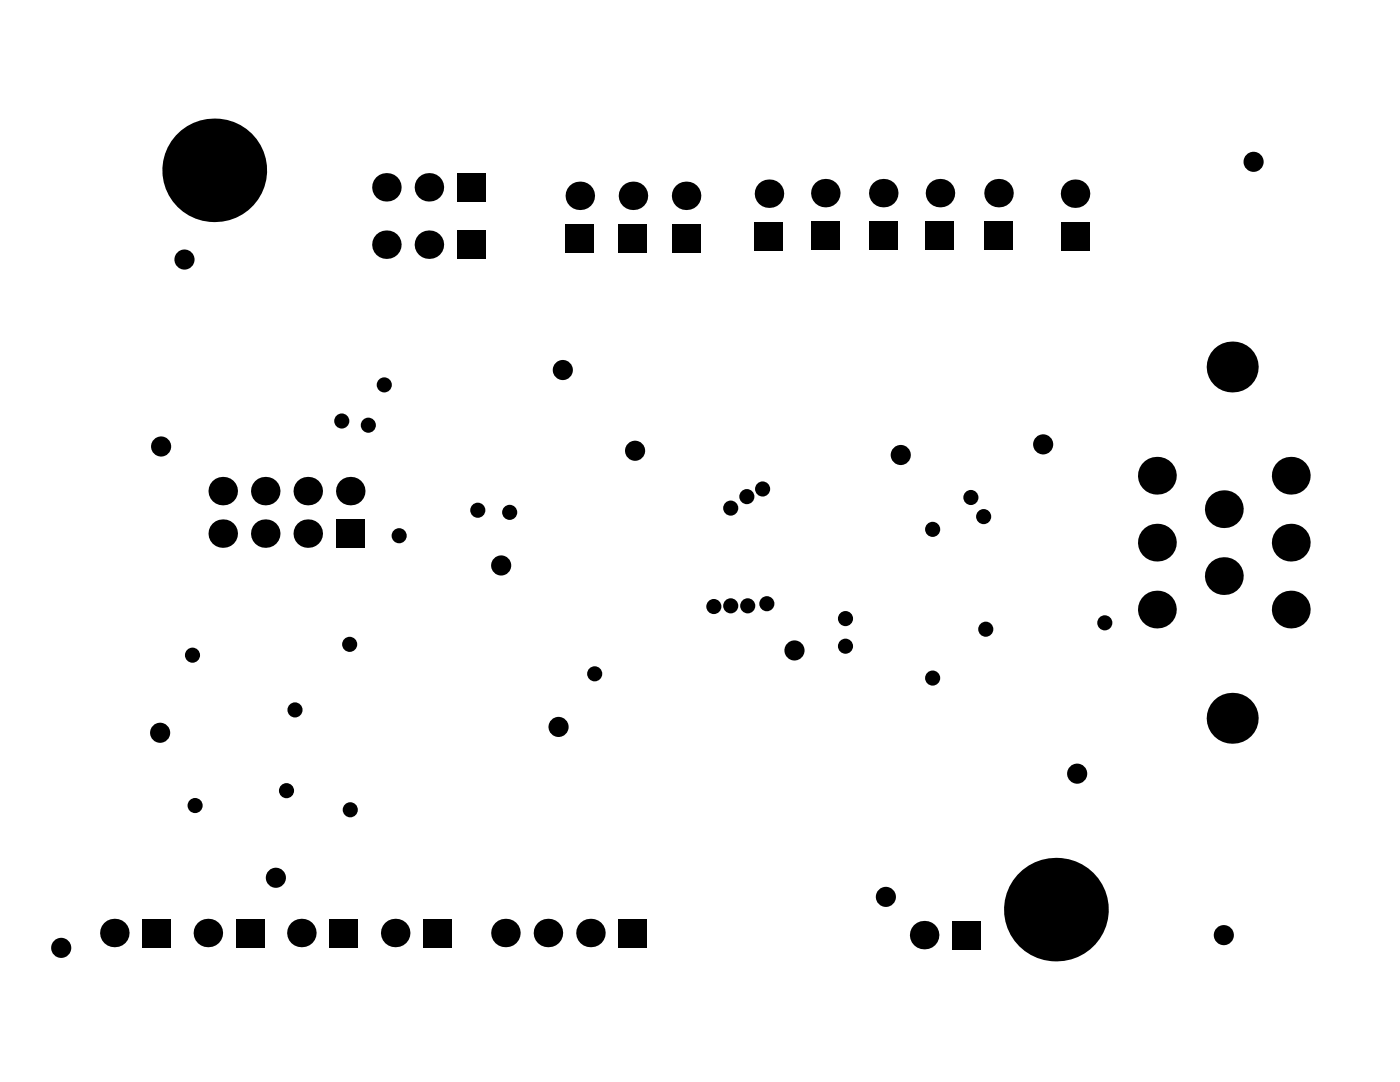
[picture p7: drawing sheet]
<svg xmlns="http://www.w3.org/2000/svg" width="279mm" height="216mm" viewBox="0 0 279 216" stroke-linecap="round" stroke-linejoin="round" font-family="sans-serif">
<g fill="#000">
<circle cx="42.8" cy="34" r="10.3"/>
<circle cx="77.1" cy="37.4" r="2.84"/>
<circle cx="85.6" cy="37.4" r="2.84"/>
<circle cx="115.7" cy="39.1" r="2.84"/>
<circle cx="126.3" cy="39.1" r="2.84"/>
<circle cx="136.9" cy="39.1" r="2.84"/>
<circle cx="153.5" cy="38.6" r="2.84"/>
<circle cx="164.7" cy="38.5" r="2.84"/>
<circle cx="176.3" cy="38.5" r="2.84"/>
<circle cx="187.6" cy="38.5" r="2.84"/>
<circle cx="199.3" cy="38.5" r="2.84"/>
<circle cx="214.5" cy="38.6" r="2.84"/>
<circle cx="250.2" cy="32.3" r="2.01"/>
<circle cx="36.8" cy="51.8" r="2.01"/>
<circle cx="77.1" cy="48.8" r="2.84"/>
<circle cx="85.6" cy="48.8" r="2.84"/>
<circle cx="76.7" cy="76.8" r="1.51"/>
<circle cx="112.3" cy="73.8" r="2.01"/>
<circle cx="245.9" cy="73.2" r="5.1"/>
<circle cx="32.2" cy="89.1" r="2.01"/>
<circle cx="44.5" cy="98" r="2.84"/>
<circle cx="52.9" cy="98" r="2.84"/>
<circle cx="61.4" cy="98" r="2.84"/>
<circle cx="68.2" cy="84" r="1.51"/>
<circle cx="69.9" cy="98" r="2.84"/>
<circle cx="73.5" cy="84.8" r="1.51"/>
<circle cx="126.7" cy="89.9" r="2.01"/>
<circle cx="149.1" cy="99.1" r="1.51"/>
<circle cx="152.2" cy="97.6" r="1.51"/>
<circle cx="179.8" cy="90.8" r="2.01"/>
<circle cx="193.8" cy="99.3" r="1.51"/>
<circle cx="208.2" cy="88.7" r="2.01"/>
<circle cx="230.9" cy="94.9" r="3.8"/>
<circle cx="257.6" cy="94.9" r="3.8"/>
<circle cx="44.5" cy="106.5" r="2.84"/>
<circle cx="52.9" cy="106.5" r="2.84"/>
<circle cx="61.4" cy="106.5" r="2.84"/>
<circle cx="79.7" cy="106.9" r="1.51"/>
<circle cx="95.4" cy="101.8" r="1.51"/>
<circle cx="100" cy="112.8" r="2.01"/>
<circle cx="101.7" cy="102.2" r="1.51"/>
<circle cx="145.8" cy="101.4" r="1.51"/>
<circle cx="186.1" cy="105.6" r="1.51"/>
<circle cx="196.3" cy="103.1" r="1.51"/>
<circle cx="230.9" cy="108.3" r="3.8"/>
<circle cx="244.2" cy="115" r="3.8"/>
<circle cx="244.2" cy="101.6" r="3.8"/>
<circle cx="257.6" cy="108.3" r="3.8"/>
<circle cx="38.4" cy="130.7" r="1.51"/>
<circle cx="69.8" cy="128.6" r="1.51"/>
<circle cx="118.7" cy="134.5" r="1.51"/>
<circle cx="142.5" cy="121" r="1.51"/>
<circle cx="145.8" cy="120.9" r="1.51"/>
<circle cx="149.2" cy="120.9" r="1.51"/>
<circle cx="153" cy="120.5" r="1.51"/>
<circle cx="158.6" cy="129.8" r="2.01"/>
<circle cx="168.7" cy="128.9" r="1.51"/>
<circle cx="168.7" cy="123.4" r="1.51"/>
<circle cx="186.1" cy="135.3" r="1.51"/>
<circle cx="196.7" cy="125.6" r="1.51"/>
<circle cx="220.5" cy="124.3" r="1.51"/>
<circle cx="230.9" cy="121.6" r="3.8"/>
<circle cx="257.6" cy="121.6" r="3.8"/>
<circle cx="32" cy="146.2" r="2.01"/>
<circle cx="57.2" cy="157.8" r="1.51"/>
<circle cx="58.9" cy="141.7" r="1.51"/>
<circle cx="111.5" cy="145.1" r="2.01"/>
<circle cx="215" cy="154.4" r="2.01"/>
<circle cx="245.9" cy="143.3" r="5.1"/>
<circle cx="38.9" cy="160.7" r="1.51"/>
<circle cx="55.1" cy="175.1" r="2.01"/>
<circle cx="69.9" cy="161.6" r="1.51"/>
<circle cx="176.8" cy="179" r="2.01"/>
<circle cx="12.2" cy="189.1" r="2.01"/>
<circle cx="22.8" cy="186.2" r="2.84"/>
<circle cx="41.5" cy="186.2" r="2.84"/>
<circle cx="60.1" cy="186.2" r="2.84"/>
<circle cx="78.9" cy="186.2" r="2.84"/>
<circle cx="100.9" cy="186.2" r="2.84"/>
<circle cx="109.4" cy="186.2" r="2.84"/>
<circle cx="117.8" cy="186.2" r="2.84"/>
<circle cx="184.4" cy="186.6" r="2.84"/>
<circle cx="210.7" cy="181.5" r="10.3"/>
<circle cx="244.2" cy="186.6" r="2.01"/>
</g>
<g fill="#000">
<path d="M91.2 34.5h5.7v5.7h-5.7z" fill-rule="evenodd"/>
<path d="M91.2 46h5.7v5.7h-5.7z" fill-rule="evenodd"/>
<path d="M112.9 44.7h5.7v5.7h-5.7z" fill-rule="evenodd"/>
<path d="M123.5 44.7h5.7v5.7h-5.7z" fill-rule="evenodd"/>
<path d="M134.1 44.7h5.7v5.7h-5.7z" fill-rule="evenodd"/>
<path d="M150.6 44.3h5.7v5.7h-5.7z" fill-rule="evenodd"/>
<path d="M161.9 44.2h5.7v5.7h-5.7z" fill-rule="evenodd"/>
<path d="M173.4 44.2h5.7v5.7h-5.7z" fill-rule="evenodd"/>
<path d="M184.7 44.2h5.7v5.7h-5.7z" fill-rule="evenodd"/>
<path d="M196.4 44.2h5.7v5.7h-5.7z" fill-rule="evenodd"/>
<path d="M211.7 44.3h5.7v5.7h-5.7z" fill-rule="evenodd"/>
<path d="M67.1 103.6h5.6v5.7h-5.6z" fill-rule="evenodd"/>
<path d="M28.5 183.3h5.6v5.7h-5.6z" fill-rule="evenodd"/>
<path d="M47.1 183.3h5.7v5.7h-5.7z" fill-rule="evenodd"/>
<path d="M65.8 183.3h5.7v5.7h-5.7z" fill-rule="evenodd"/>
<path d="M84.5 183.3h5.7v5.7h-5.7z" fill-rule="evenodd"/>
<path d="M123.5 183.3h5.7v5.7h-5.7z" fill-rule="evenodd"/>
<path d="M190.1 183.8h5.7v5.6h-5.7z" fill-rule="evenodd"/>
</g>
</svg>
